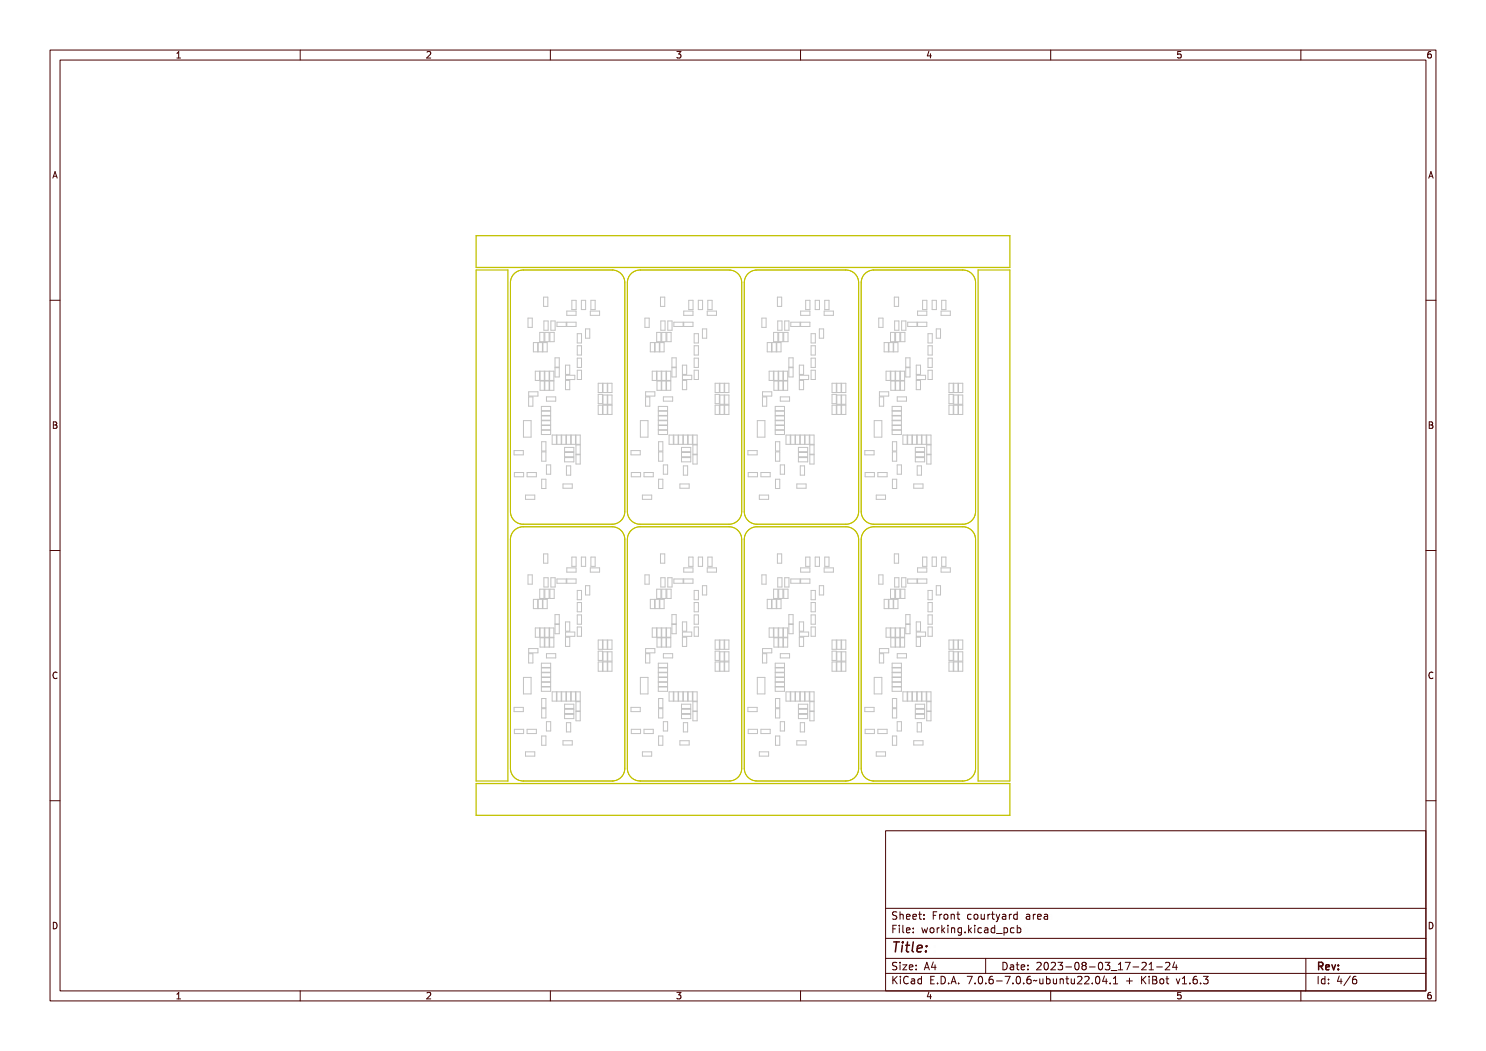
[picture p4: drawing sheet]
<svg xmlns="http://www.w3.org/2000/svg" width="297mm" height="210mm" viewBox="0 0 297 210" stroke-linecap="round" stroke-linejoin="round" font-family="sans-serif">
<defs><g id="words">
<text font-size="2.7" fill="#480000" x="178" y="190.3">Title:</text>
<g font-size="2" fill="#480000">
<text x="178" y="183.7">Sheet: Front courtyard area</text>
<text x="178" y="186.5">File: working.kicad_pcb</text>
<text x="178" y="193.9">Size: A4</text>
<text x="178" y="196.6">KiCad E.D.A. 7.0.6-7.0.6~ubuntu22.04.1 + KiBot v1.6.3</text>
<text x="200" y="193.9">Date: 2023-08-03_17-21-24</text>
<text x="263" y="196.6">Id: 4/6</text>
<text x="263" y="193.9">Rev:</text>
</g>
<g font-size="1.7" fill="#480000">
<text x="35" y="11.7">1</text>
<text x="85" y="11.7">2</text>
<text x="135" y="11.7">3</text>
<text x="185" y="11.7">4</text>
<text x="235" y="11.7">5</text>
<text x="285" y="11.7">6</text>
<text x="10.5" y="35.7">A</text>
<text x="285.5" y="35.7">A</text>
<text x="10.5" y="85.6">B</text>
<text x="285.5" y="85.6">B</text>
<text x="10.5" y="135.7">C</text>
<text x="285.5" y="135.7">C</text>
<text x="10.5" y="185.6">D</text>
<text x="285.5" y="185.6">D</text>
<text x="35" y="199.7">1</text>
<text x="85" y="199.7">2</text>
<text x="135" y="199.7">3</text>
<text x="185" y="199.7">4</text>
<text x="235" y="199.7">5</text>
<text x="285" y="199.7">6</text>
</g>
</g></defs>
<g fill="none" stroke="#c2c2c2" stroke-width=".2">
<path d="M108.6 59.4h.9v1.8h-.9zM132 59.4h.9v1.8h-.9zM155.4 59.4h.8v1.8h-.8zM178.7 59.4h.9v1.8h-.9zM105.5 63.6h.9v1.8h-.9zM105.7 79.3h.8v1.9h-.8zM105.7 78.3h1.8v.8h-1.8zM106.6 68.5h.9v1.8h-.9zM107 74.2h.8v1.8h-.8zM107.6 68.5h.8v1.8h-.8zM107.9 66.4h.8v1.9h-.8zM107.9 76.1h.9v1.9h-.9z"/>
<path d="M107.9 74.2h.9v1.8h-.9zM108.5 68.5h.9v1.8h-.9zM108.7 64.1h.9v1.9h-.9zM108.9 66.4h.8v1.9h-.8zM108.9 74.2h.8v1.8h-.8zM108.9 76.1h.8v1.9h-.8zM109.2 79.3h1.9v.9h-1.9zM109.8 76.1h.9v1.9h-.9zM109.8 74.2h.9v1.8h-.9zM109.9 66.4h.9v1.9h-.9zM110.1 64.1h.9v1.9h-.9zM110.9 73.5h.9v1.8h-.9z"/>
<path d="M110.9 71.5h.9v1.9h-.9zM111.3 64.4h1.9v.8h-1.9zM113 73h.9v1.8h-.9zM113 76h.9v1.9h-.9zM113 75h1.9v.8h-1.9zM113.3 62.2h1.8v.8h-1.8zM113.3 64.4h1.8v.8h-1.8zM114.3 60h.8v1.9h-.8zM115.4 66.7h.8v1.8h-.8zM115.4 69.1h.8v1.8h-.8zM115.4 71.6h.8v1.8h-.8zM115.4 74h.8v1.8h-.8z"/>
<path d="M116.2 60h.9v1.9h-.9zM117 65.7h.9v1.9h-.9zM118 62.2h1.8v.8h-1.8zM118.1 60h.9v1.9h-.9zM119.6 78.8h.8v1.9h-.8zM119.6 76.6h.8v1.8h-.8zM120.5 76.6h.9v1.8h-.9zM120.5 78.9h.9v1.9h-.9zM121.5 78.9h.8v1.9h-.8zM121.5 76.6h.8v1.8h-.8zM128.9 63.6h.9v1.8h-.9zM129 79.3h.9v1.9h-.9z"/>
<path d="M129 78.3h1.9v.8h-1.9zM130 68.5h.8v1.8h-.8zM130.4 74.2h.8v1.8h-.8zM130.9 68.5h.9v1.8h-.9zM131.2 66.4h.9v1.9h-.9zM131.3 76.1h.9v1.9h-.9zM131.3 74.2h.9v1.8h-.9zM131.9 68.5h.8v1.8h-.8zM132.1 64.1h.8v1.9h-.8zM132.3 66.4h.8v1.9h-.8zM132.3 76.1h.8v1.9h-.8zM132.3 74.2h.8v1.8h-.8z"/>
<path d="M132.6 79.3h1.8v.9h-1.8zM133.2 76.1h.9v1.9h-.9zM133.2 74.2h.9v1.8h-.9zM133.3 66.4h.8v1.9h-.8zM133.5 64.1h.8v1.9h-.8zM134.3 73.5h.8v1.8h-.8zM134.3 71.5h.8v1.9h-.8zM134.7 64.4h1.8v.8h-1.8zM136.4 73h.8v1.8h-.8zM136.4 76h.8v1.9h-.8zM136.4 75h1.9v.8h-1.9zM136.7 62.2h1.8v.8h-1.8z"/>
<path d="M136.7 64.4h1.8v.8h-1.8zM137.7 60h.8v1.9h-.8zM138.7 71.6h.9v1.8h-.9zM138.7 66.7h.9v1.8h-.9zM138.7 74h.9v1.8h-.9zM138.7 69.1h.9v1.8h-.9zM139.6 60h.8v1.9h-.8zM140.4 65.7h.8v1.9h-.8zM141.4 62.2h1.8v.8h-1.8zM141.5 60h.8v1.9h-.8zM142.9 76.6h.9v1.8h-.9zM142.9 78.8h.9v1.9h-.9z"/>
<path d="M143.9 78.9h.8v1.9h-.8zM143.9 76.6h.8v1.8h-.8zM144.8 78.9h.9v1.9h-.9zM144.8 76.6h.9v1.8h-.9zM152.3 63.6h.8v1.8h-.8zM152.4 79.3h.8v1.9h-.8zM152.4 78.3h1.9v.8h-1.9zM153.3 68.5h.9v1.8h-.9zM153.7 74.2h.9v1.8h-.9zM154.3 68.5h.9v1.8h-.9zM154.6 66.4h.9v1.9h-.9zM154.7 76.1h.8v1.9h-.8z"/>
<path d="M154.7 74.2h.8v1.8h-.8zM155.2 68.5h.9v1.8h-.9zM155.4 64.1h.9v1.9h-.9zM155.6 66.4h.9v1.9h-.9zM155.6 76.1h.9v1.9h-.9zM155.6 74.2h.9v1.8h-.9zM156 79.3h1.8v.9h-1.8zM156.6 76.1h.8v1.9h-.8zM156.6 74.2h.8v1.8h-.8zM156.6 66.4h.9v1.9h-.9zM156.8 64.1h.9v1.9h-.9zM157.7 73.5h.8v1.8h-.8z"/>
<path d="M157.7 71.5h.8v1.9h-.8zM158.1 64.4h1.8v.8h-1.8zM159.8 73h.8v1.8h-.8zM159.8 76h.8v1.9h-.8zM159.8 75h1.8v.8h-1.8zM160 62.2h1.9v.8h-1.9zM160 64.4h1.9v.8h-1.9zM161 60h.9v1.9h-.9zM162.1 66.7h.9v1.8h-.9zM162.1 69.1h.9v1.8h-.9zM162.1 71.6h.9v1.8h-.9zM162.1 74h.9v1.8h-.9z"/>
<path d="M162.9 60h.9v1.9h-.9zM163.8 65.7h.8v1.9h-.8zM164.7 62.2h1.9v.8h-1.9zM164.8 60h.9v1.9h-.9zM166.3 76.6h.9v1.8h-.9zM166.3 78.8h.9v1.9h-.9zM167.3 78.9h.8v1.9h-.8zM167.3 76.6h.8v1.8h-.8zM168.2 76.6h.9v1.8h-.9zM168.2 78.9h.9v1.9h-.9zM175.6 63.6h.9v1.8h-.9zM175.8 79.3h.8v1.9h-.8z"/>
<path d="M175.8 78.3h1.8v.8h-1.8zM176.7 68.5h.9v1.8h-.9zM177.1 74.2h.8v1.8h-.8zM177.7 68.5h.8v1.8h-.8zM178 66.4h.8v1.9h-.8zM178 76.1h.9v1.9h-.9zM178 74.2h.9v1.8h-.9zM178.6 68.5h.9v1.8h-.9zM178.8 64.1h.9v1.9h-.9zM179 66.4h.9v1.9h-.9zM179 76.1h.9v1.9h-.9zM179 74.2h.9v1.8h-.9z"/>
<path d="M179.3 79.3h1.9v.9h-1.9zM180 76.1h.8v1.9h-.8zM180 74.2h.8v1.8h-.8zM180 66.4h.9v1.9h-.9zM180.2 64.1h.9v1.9h-.9zM181 73.5h.9v1.8h-.9zM181 71.5h.9v1.9h-.9zM181.4 64.4h1.9v.8h-1.9zM183.1 73h.9v1.8h-.9zM183.1 76h.9v1.9h-.9zM183.1 75h1.9v.8h-1.9zM183.4 62.2h1.8v.8h-1.8z"/>
<path d="M183.4 64.4h1.8v.8h-1.8zM184.4 60h.8v1.9h-.8zM185.5 71.6h.8v1.8h-.8zM185.5 66.7h.8v1.8h-.8zM185.5 74h.8v1.8h-.8zM185.5 69.1h.8v1.8h-.8zM186.3 60h.9v1.9h-.9zM187.1 65.7h.9v1.9h-.9zM188.1 62.2h1.8v.8h-1.8zM188.2 60h.9v1.9h-.9zM189.7 76.6h.8v1.8h-.8zM189.7 78.8h.8v1.9h-.8z"/>
<path d="M190.6 76.6h.9v1.8h-.9zM190.6 78.9h.9v1.9h-.9zM191.6 76.6h.8v1.8h-.8zM191.6 78.9h.8v1.9h-.8zM102.7 90h1.9v.9h-1.9zM102.8 94.4h1.9v.9h-1.9zM104.6 84h1.5v3.4h-1.5zM105 98.9h1.9v.9h-1.9zM105.3 94.4h1.9v.9h-1.9zM108.2 81.2h1.9v.9h-1.9zM108.2 82.2h1.9v.8h-1.9zM108.2 83.1h1.9v.9h-1.9z"/>
<path d="M108.2 84.1h1.9v.8h-1.9zM108.2 85h1.9v.9h-1.9zM108.2 86h1.9v.8h-1.9zM108.3 88.3h.8v1.8h-.8zM108.3 90.3h.8v1.9h-.8zM108.3 95.8h.8v1.8h-.8zM109.2 92.9h.9v1.9h-.9zM110.4 86.9h.8v1.9h-.8zM111.3 86.9h.9v1.9h-.9zM112.3 86.9h.8v1.9h-.8zM112.5 96.7h1.9v.9h-1.9zM112.8 90.4h1.9v.9h-1.9z"/>
<path d="M112.8 89.4h1.9v.9h-1.9zM112.8 91.4h1.9v.9h-1.9zM113.2 86.9h.9v1.9h-.9zM113.2 93.1h.9v1.8h-.9zM114.2 86.9h.8v1.9h-.8zM115.1 86.9h.9v1.9h-.9zM115.1 88.9h.9v1.9h-.9zM115.1 90.9h.9v1.8h-.9zM119.6 81h.8v1.8h-.8zM120.5 81h.9v1.8h-.9zM121.5 81h.8v1.8h-.8zM126.1 90h1.9v.9h-1.9z"/>
<path d="M126.2 94.4h1.8v.9h-1.8zM128 84h1.5v3.4h-1.5zM128.4 98.9h1.9v.9h-1.9zM128.7 94.4h1.9v.9h-1.9zM131.6 81.2h1.8v.9h-1.8zM131.6 82.2h1.8v.8h-1.8zM131.6 83.1h1.8v.9h-1.8zM131.6 84.1h1.8v.8h-1.8zM131.6 85h1.8v.9h-1.8zM131.6 86h1.8v.8h-1.8zM131.6 88.3h.9v1.8h-.9zM131.6 90.3h.9v1.9h-.9z"/>
<path d="M131.6 95.8h.9v1.8h-.9zM132.6 92.9h.8v1.9h-.8zM133.7 86.9h.9v1.9h-.9zM134.7 86.9h.8v1.9h-.8zM135.6 86.9h.9v1.9h-.9zM135.9 96.7h1.8v.9h-1.8zM136.2 90.4h1.9v.9h-1.9zM136.2 89.4h1.9v.9h-1.9zM136.2 91.4h1.9v.9h-1.9zM136.6 86.9h.8v1.9h-.8zM136.6 93.1h.8v1.8h-.8zM137.5 86.9h.9v1.9h-.9z"/>
<path d="M138.5 86.9h.8v1.9h-.8zM138.5 88.9h.8v1.9h-.8zM138.5 90.9h.8v1.8h-.8zM142.9 81h.9v1.8h-.9zM143.9 81h.8v1.8h-.8zM144.8 81h.9v1.8h-.9zM149.5 90h1.8v.9h-1.8zM149.5 94.4h1.9v.9h-1.9zM151.4 84h1.5v3.4h-1.5zM151.8 98.9h1.8v.9h-1.8zM152.1 94.4h1.8v.9h-1.8zM154.9 81.2h1.9v.9h-1.9z"/>
<path d="M154.9 82.2h1.9v.8h-1.9zM154.9 83.1h1.9v.9h-1.9zM154.9 84.1h1.9v.8h-1.9zM154.9 85h1.9v.9h-1.9zM154.9 86h1.9v.8h-1.9zM155 88.3h.8v1.8h-.8zM155 90.3h.8v1.9h-.8zM155 95.8h.8v1.8h-.8zM155.9 92.9h.9v1.9h-.9zM157.1 86.9h.8v1.9h-.8zM158 86.9h.9v1.9h-.9zM159 86.9h.8v1.9h-.8z"/>
<path d="M159.3 96.7h1.8v.9h-1.8zM159.6 90.4h1.8v.9h-1.8zM159.6 89.4h1.8v.9h-1.8zM159.6 91.4h1.8v.9h-1.8zM159.9 86.9h.9v1.9h-.9zM159.9 93.1h.9v1.8h-.9zM160.9 86.9h.9v1.9h-.9zM161.9 86.9h.8v1.9h-.8zM161.9 88.9h.8v1.9h-.8zM161.9 90.9h.8v1.8h-.8zM166.3 81h.9v1.8h-.9zM167.3 81h.8v1.8h-.8z"/>
<path d="M168.2 81h.9v1.8h-.9zM172.8 90h1.9v.9h-1.9zM172.9 94.4h1.9v.9h-1.9zM174.7 84h1.6v3.4h-1.6zM175.1 98.9h1.9v.9h-1.9zM175.5 94.4h1.8v.9h-1.8zM178.3 81.2h1.9v.9h-1.9zM178.3 82.2h1.9v.8h-1.9zM178.3 83.1h1.9v.9h-1.9zM178.3 84.1h1.9v.8h-1.9zM178.3 85h1.9v.9h-1.9zM178.3 86h1.9v.8h-1.9z"/>
<path d="M178.4 88.3h.8v1.8h-.8zM178.4 90.3h.8v1.9h-.8zM178.4 95.8h.8v1.8h-.8zM179.3 92.9h.9v1.9h-.9zM180.5 86.9h.8v1.9h-.8zM181.4 86.9h.9v1.9h-.9zM182.4 86.9h.8v1.9h-.8zM182.6 96.7h1.9v.9h-1.9zM182.9 89.4h1.9v.9h-1.9zM182.9 90.4h1.9v.9h-1.9zM182.9 91.4h1.9v.9h-1.9zM183.3 86.9h.9v1.9h-.9z"/>
<path d="M183.3 93.1h.9v1.8h-.9zM184.3 86.9h.8v1.9h-.8zM185.2 86.9h.9v1.9h-.9zM185.2 88.9h.9v1.9h-.9zM185.2 90.9h.9v1.8h-.9zM189.7 81h.8v1.8h-.8zM190.6 81h.9v1.8h-.9zM191.6 81h.8v1.8h-.8zM105.5 114.9h.9v1.8h-.9zM106.6 119.8h.9v1.8h-.9zM107.6 119.8h.8v1.8h-.8zM107.9 117.7h.8v1.9h-.8z"/>
<path d="M108.5 119.8h.9v1.8h-.9zM108.6 110.7h.9v1.8h-.9zM108.7 115.4h.9v1.9h-.9zM108.9 117.7h.8v1.9h-.8zM109.9 117.7h.9v1.9h-.9zM110.1 115.4h.9v1.9h-.9zM111.3 115.7h1.9v.8h-1.9zM113.3 113.5h1.8v.8h-1.8zM113.3 115.7h1.8v.8h-1.8zM114.3 111.3h.8v1.9h-.8zM115.4 118h.8v1.8h-.8zM116.2 111.3h.9v1.9h-.9z"/>
<path d="M117 117h.9v1.9h-.9zM118 113.5h1.8v.8h-1.8zM118.1 111.3h.9v1.9h-.9zM128.9 114.9h.9v1.8h-.9zM130 119.8h.8v1.8h-.8zM130.9 119.8h.9v1.8h-.9zM131.2 117.7h.9v1.9h-.9zM131.9 119.8h.8v1.8h-.8zM132 110.7h.9v1.8h-.9zM132.1 115.4h.8v1.9h-.8zM132.3 117.7h.8v1.9h-.8zM133.3 117.7h.8v1.9h-.8z"/>
<path d="M133.5 115.4h.8v1.9h-.8zM134.7 115.7h1.8v.8h-1.8zM136.7 113.5h1.8v.8h-1.8zM136.7 115.7h1.8v.8h-1.8zM137.7 111.3h.8v1.9h-.8zM138.7 118h.9v1.8h-.9zM139.6 111.3h.8v1.9h-.8zM140.4 117h.8v1.9h-.8zM141.4 113.5h1.8v.8h-1.8zM141.5 111.3h.8v1.9h-.8zM152.3 114.9h.8v1.8h-.8zM153.3 119.8h.9v1.8h-.9z"/>
<path d="M154.3 119.8h.9v1.8h-.9zM154.6 117.7h.9v1.9h-.9zM155.2 119.8h.9v1.8h-.9zM155.4 110.7h.8v1.8h-.8zM155.4 115.4h.9v1.9h-.9zM155.6 117.7h.9v1.9h-.9zM156.6 117.7h.9v1.9h-.9zM156.8 115.4h.9v1.9h-.9zM158.1 115.7h1.8v.8h-1.8zM160 113.5h1.9v.8h-1.9zM160 115.7h1.9v.8h-1.9zM161 111.3h.9v1.9h-.9z"/>
<path d="M162.1 118h.9v1.8h-.9zM162.9 111.3h.9v1.9h-.9zM163.8 117h.8v1.9h-.8zM164.7 113.5h1.9v.8h-1.9zM164.8 111.3h.9v1.9h-.9zM175.6 114.9h.9v1.8h-.9zM176.7 119.8h.9v1.8h-.9zM177.7 119.8h.8v1.8h-.8zM178 117.7h.8v1.9h-.8zM178.6 119.8h.9v1.8h-.9zM178.7 110.7h.9v1.8h-.9zM178.8 115.4h.9v1.9h-.9z"/>
<path d="M179 117.7h.9v1.9h-.9zM180 117.7h.9v1.9h-.9zM180.2 115.4h.9v1.9h-.9zM181.4 115.7h1.9v.8h-1.9zM183.4 113.5h1.8v.8h-1.8zM183.4 115.7h1.8v.8h-1.8zM184.4 111.3h.8v1.9h-.8zM185.5 118h.8v1.8h-.8zM186.3 111.3h.9v1.9h-.9zM187.1 117h.9v1.9h-.9zM188.1 113.5h1.8v.8h-1.8zM188.2 111.3h.9v1.9h-.9z"/>
<path d="M104.6 135.4h1.5v3.3h-1.5zM105.7 130.6h.8v1.9h-.8zM105.7 129.6h1.8v.8h-1.8zM107 125.5h.8v1.8h-.8zM107.9 127.4h.9v1.9h-.9zM107.9 125.5h.9v1.8h-.9zM108.2 133.5h1.9v.8h-1.9zM108.2 132.5h1.9v.9h-1.9zM108.2 134.4h1.9v.9h-1.9zM108.2 135.4h1.9v.8h-1.9zM108.2 136.3h1.9v.9h-1.9zM108.2 137.3h1.9v.8h-1.9z"/>
<path d="M108.3 139.6h.8v1.8h-.8zM108.9 125.5h.8v1.8h-.8zM108.9 127.4h.8v1.9h-.8zM109.2 130.6h1.9v.9h-1.9zM109.8 127.4h.9v1.9h-.9zM109.8 125.5h.9v1.8h-.9zM110.4 138.2h.8v1.9h-.8zM110.9 122.8h.9v1.9h-.9zM110.9 124.8h.9v1.8h-.9zM111.3 138.2h.9v1.9h-.9zM112.3 138.2h.8v1.9h-.8zM113 124.3h.9v1.8h-.9z"/>
<path d="M113 127.3h.9v1.9h-.9zM113 126.3h1.9v.8h-1.9zM113.2 138.2h.9v1.9h-.9zM114.2 138.2h.8v1.9h-.8zM115.1 138.2h.9v1.9h-.9zM115.4 120.4h.8v1.8h-.8zM115.4 122.9h.8v1.8h-.8zM115.4 125.3h.8v1.8h-.8zM119.6 130.1h.8v1.9h-.8zM119.6 132.3h.8v1.8h-.8zM119.6 127.9h.8v1.8h-.8zM120.5 132.3h.9v1.8h-.9z"/>
<path d="M120.5 127.9h.9v1.8h-.9zM120.5 130.2h.9v1.9h-.9zM121.5 132.3h.8v1.8h-.8zM121.5 130.2h.8v1.9h-.8zM121.5 127.9h.8v1.8h-.8zM128 135.4h1.5v3.3h-1.5zM129 130.6h.9v1.9h-.9zM129 129.6h1.9v.8h-1.9zM130.4 125.5h.8v1.8h-.8zM131.3 127.4h.9v1.9h-.9zM131.3 125.5h.9v1.8h-.9zM131.6 133.5h1.8v.8h-1.8z"/>
<path d="M131.6 134.4h1.8v.9h-1.8zM131.6 132.5h1.8v.9h-1.8zM131.6 135.4h1.8v.8h-1.8zM131.6 136.3h1.8v.9h-1.8zM131.6 137.3h1.8v.8h-1.8zM131.6 139.6h.9v1.8h-.9zM132.3 127.4h.8v1.9h-.8zM132.3 125.5h.8v1.8h-.8zM132.6 130.6h1.8v.9h-1.8zM133.2 125.5h.9v1.8h-.9zM133.2 127.4h.9v1.9h-.9zM133.7 138.2h.9v1.9h-.9z"/>
<path d="M134.3 122.8h.8v1.9h-.8zM134.3 124.8h.8v1.8h-.8zM134.7 138.2h.8v1.9h-.8zM135.6 138.2h.9v1.9h-.9zM136.4 124.3h.8v1.8h-.8zM136.4 127.3h.8v1.9h-.8zM136.4 126.3h1.9v.8h-1.9zM136.6 138.2h.8v1.9h-.8zM137.5 138.2h.9v1.9h-.9zM138.5 138.2h.8v1.9h-.8zM138.7 122.9h.9v1.8h-.9zM138.7 120.4h.9v1.8h-.9z"/>
<path d="M138.7 125.3h.9v1.8h-.9zM142.9 130.1h.9v1.9h-.9zM142.9 132.3h.9v1.8h-.9zM142.9 127.9h.9v1.8h-.9zM143.9 132.3h.8v1.8h-.8zM143.9 130.2h.8v1.9h-.8zM143.9 127.9h.8v1.8h-.8zM144.8 132.3h.9v1.8h-.9zM144.8 130.2h.9v1.9h-.9zM144.8 127.9h.9v1.8h-.9zM151.4 135.4h1.5v3.3h-1.5zM152.4 130.6h.8v1.9h-.8z"/>
<path d="M152.4 129.6h1.9v.8h-1.9zM153.7 125.5h.9v1.8h-.9zM154.7 127.4h.8v1.9h-.8zM154.7 125.5h.8v1.8h-.8zM154.9 133.5h1.9v.8h-1.9zM154.9 134.4h1.9v.9h-1.9zM154.9 136.3h1.9v.9h-1.9zM154.9 132.5h1.9v.9h-1.9zM154.9 135.4h1.9v.8h-1.9zM154.9 137.3h1.9v.8h-1.9zM155 139.6h.8v1.8h-.8zM155.6 127.4h.9v1.9h-.9z"/>
<path d="M155.6 125.5h.9v1.8h-.9zM156 130.6h1.8v.9h-1.8zM156.6 125.5h.8v1.8h-.8zM156.6 127.4h.8v1.9h-.8zM157.1 138.2h.8v1.9h-.8zM157.7 122.8h.8v1.9h-.8zM157.7 124.8h.8v1.8h-.8zM158 138.2h.9v1.9h-.9zM159 138.2h.8v1.9h-.8zM159.8 124.3h.8v1.8h-.8zM159.8 127.3h.8v1.9h-.8zM159.8 126.3h1.8v.8h-1.8z"/>
<path d="M159.9 138.2h.9v1.9h-.9zM160.9 138.2h.9v1.9h-.9zM161.9 138.2h.8v1.9h-.8zM162.1 120.4h.9v1.8h-.9zM162.1 122.9h.9v1.8h-.9zM162.1 125.3h.9v1.8h-.9zM166.3 130.1h.9v1.9h-.9zM166.3 127.9h.9v1.8h-.9zM166.3 132.3h.9v1.8h-.9zM167.3 132.3h.8v1.8h-.8zM167.3 130.2h.8v1.9h-.8zM167.3 127.9h.8v1.8h-.8z"/>
<path d="M168.2 132.3h.9v1.8h-.9zM168.2 127.9h.9v1.8h-.9zM168.2 130.2h.9v1.9h-.9zM174.7 135.4h1.6v3.3h-1.6zM175.8 130.6h.8v1.9h-.8zM175.8 129.6h1.8v.8h-1.8zM177.1 125.5h.8v1.8h-.8zM178 127.4h.9v1.9h-.9zM178 125.5h.9v1.8h-.9zM178.3 132.5h1.9v.9h-1.9zM178.3 133.5h1.9v.8h-1.9zM178.3 134.4h1.9v.9h-1.9z"/>
<path d="M178.3 135.4h1.9v.8h-1.9zM178.3 136.3h1.9v.9h-1.9zM178.3 137.3h1.9v.8h-1.9zM178.4 139.6h.8v1.8h-.8zM179 127.4h.9v1.9h-.9zM179 125.5h.9v1.8h-.9zM179.3 130.6h1.9v.9h-1.9zM180 127.4h.8v1.9h-.8zM180 125.5h.8v1.8h-.8zM180.5 138.2h.8v1.9h-.8zM181 122.8h.9v1.9h-.9zM181 124.8h.9v1.8h-.9z"/>
<path d="M181.4 138.2h.9v1.9h-.9zM182.4 138.2h.8v1.9h-.8zM183.1 124.3h.9v1.8h-.9zM183.1 127.3h.9v1.9h-.9zM183.1 126.3h1.9v.8h-1.9zM183.3 138.2h.9v1.9h-.9zM184.3 138.2h.8v1.9h-.8zM185.2 138.2h.9v1.9h-.9zM185.5 120.4h.8v1.8h-.8zM185.5 122.9h.8v1.8h-.8zM185.5 125.3h.8v1.8h-.8zM189.7 130.1h.8v1.9h-.8z"/>
<path d="M189.7 132.3h.8v1.8h-.8zM189.7 127.9h.8v1.8h-.8zM190.6 132.3h.9v1.8h-.9zM190.6 130.2h.9v1.9h-.9zM190.6 127.9h.9v1.8h-.9zM191.6 132.3h.8v1.8h-.8zM191.6 130.2h.8v1.9h-.8zM191.6 127.9h.8v1.8h-.8zM102.7 141.3h1.9v.9h-1.9zM102.8 145.7h1.9v.9h-1.9zM105 150.2h1.9v.9h-1.9zM105.3 145.7h1.9v.9h-1.9z"/>
<path d="M108.3 141.6h.8v1.9h-.8zM108.3 147.1h.8v1.8h-.8zM109.2 144.2h.9v1.9h-.9zM112.5 148h1.9v.9h-1.9zM112.8 140.7h1.9v.9h-1.9zM112.8 141.7h1.9v.9h-1.9zM112.8 142.7h1.9v.9h-1.9zM113.2 144.4h.9v1.9h-.9zM115.1 140.2h.9v1.9h-.9zM115.1 142.2h.9v1.8h-.9zM126.1 141.3h1.9v.9h-1.9zM126.2 145.7h1.8v.9h-1.8z"/>
<path d="M128.4 150.2h1.9v.9h-1.9zM128.7 145.7h1.9v.9h-1.9zM131.6 141.6h.9v1.9h-.9zM131.6 147.1h.9v1.8h-.9zM132.6 144.2h.8v1.9h-.8zM135.9 148h1.8v.9h-1.8zM136.2 140.7h1.9v.9h-1.9zM136.2 141.7h1.9v.9h-1.9zM136.2 142.7h1.9v.9h-1.9zM136.6 144.4h.8v1.9h-.8zM138.5 140.2h.8v1.9h-.8zM138.5 142.2h.8v1.8h-.8z"/>
<path d="M149.5 141.3h1.8v.9h-1.8zM149.5 145.7h1.9v.9h-1.9zM151.8 150.2h1.8v.9h-1.8zM152.1 145.7h1.8v.9h-1.8zM155 141.6h.8v1.9h-.8zM155 147.1h.8v1.8h-.8zM155.9 144.2h.9v1.9h-.9zM159.3 148h1.8v.9h-1.8zM159.6 140.7h1.8v.9h-1.8zM159.6 141.7h1.8v.9h-1.8zM159.6 142.7h1.8v.9h-1.8zM159.9 144.4h.9v1.9h-.9z"/>
<path d="M161.9 140.2h.8v1.9h-.8zM161.9 142.2h.8v1.8h-.8zM172.8 141.3h1.9v.9h-1.9zM172.9 145.7h1.9v.9h-1.9zM175.1 150.2h1.9v.9h-1.9zM175.5 145.7h1.8v.9h-1.8zM178.4 141.6h.8v1.9h-.8zM178.4 147.1h.8v1.8h-.8zM179.3 144.2h.9v1.9h-.9zM182.6 148h1.9v.9h-1.9zM182.9 140.7h1.9v.9h-1.9zM182.9 141.7h1.9v.9h-1.9z"/>
<path d="M182.9 142.7h1.9v.9h-1.9zM183.3 144.4h.9v1.9h-.9zM185.2 140.2h.9v1.9h-.9zM185.2 142.2h.9v1.8h-.9z"/>
</g>
<path d="M95.2 47.1h106.6v6.3h-106.6zM95.2 54h6.3v102.1h-6.3zM195.5 54h6.3v102.1h-6.3zM95.2 156.6h106.6v6.3h-106.6z" fill="none" stroke="#c2c200" stroke-width=".25"/>
<path d="M102.6 54.9a2.53 2.53 0 0 1 2-.9h17.7a2.54 2.54 0 0 1 2.6 2.5v45.7a2.54 2.54 0 0 1-2.6 2.6h-17.7a2.54 2.54 0 0 1-2.6-2.6v-45.7l.1-.6zM125.9 54.9a2.53 2.53 0 0 1 2-.9h17.8a2.54 2.54 0 0 1 2.5 2.5v45.7a2.54 2.54 0 0 1-2.5 2.6h-17.8a2.54 2.54 0 0 1-2.5-2.6v-45.7l.1-.6zM149.3 54.9a2.53 2.53 0 0 1 2-.9h17.8a2.54 2.54 0 0 1 2.5 2.5v45.7a2.54 2.54 0 0 1-2.5 2.6h-17.8a2.54 2.54 0 0 1-2.5-2.6v-45.7v-.6zM172.7 54.9a2.54 2.54 0 0 1 2-.9h17.7a2.54 2.54 0 0 1 2.6 2.5v45.7a2.54 2.54 0 0 1-2.6 2.6h-17.7a2.54 2.54 0 0 1-2.6-2.6v-45.7l.1-.6zM103 105.8l1-.5h.6h17.7a2.54 2.54 0 0 1 2.6 2.5v45.7a2.54 2.54 0 0 1-2.6 2.6h-17.7a2.54 2.54 0 0 1-2.6-2.6v-45.7a2.53 2.53 0 0 1 1-2zM126.3 105.8l1-.5h.6h17.8a2.54 2.54 0 0 1 2.5 2.5v45.7a2.54 2.54 0 0 1-2.5 2.6h-17.8a2.54 2.54 0 0 1-2.5-2.6v-45.7a2.53 2.53 0 0 1 .9-2zM149.7 105.8l1-.5h.6h17.8a2.54 2.54 0 0 1 2.5 2.5v45.7a2.54 2.54 0 0 1-2.5 2.6h-17.8a2.54 2.54 0 0 1-2.5-2.6v-45.7a2.53 2.53 0 0 1 .9-2zM172.7 106.2a2.54 2.54 0 0 1 2-.9h17.7a2.54 2.54 0 0 1 2.6 2.5v45.7a2.54 2.54 0 0 1-2.6 2.6h-17.7a2.54 2.54 0 0 1-2.6-2.6v-45.7l.1-.6z" fill="none" stroke="#c2c200" stroke-width=".2"/>
<g fill="none" stroke="#480000" stroke-width=".2">
<path d="M10 10h277v190h-277zM12 12h273v186h-273zM60 10v2M110 10v2M160 10v2M210 10v2M260 10v2M10 60h2M285 60h2M10 110h2M285 110h2M10 160h2"/>
<path d="M285 160h2M177 166h108v32h-108zM60 198v2M110 198v2M160 198v2M177 181.5h108M177 187.5h108M177 191.5h108M177 194.5h108M178.1 195.2h.2v.6l.6-.6h.3l-.6 .6 .6 .8h-.2l-.5-.7-.2 .2v.5h-.2zM178.2 185h.9v.2h-.7v.4h.6v.2h-.6v.7h-.2zM178.3 182.4l.5-.1h.2v.2a.31 .31 0 0 0-.5-.1 .31 .31 0 0 0 0 .5 .5 .5 0 0 1 .6 .6 .5 .5 0 0 1-.8 .2l-.1-.2a.34 .34 0 0 0 .4 .1 .34 .34 0 0 0 .1-.5 .47 .47 0 0 1-.5-.2 .47 .47 0 0 1 .1-.5z"/>
<path d="M178.3 192.5l.5-.1h.2v.2a.31 .31 0 0 0-.5-.1 .31 .31 0 0 0 0 .5 .5 .5 0 0 1 .6 .6 .5 .5 0 0 1-.8 .2l-.1-.2a.34 .34 0 0 0 .4 .1 .34 .34 0 0 0 .1-.5 .47 .47 0 0 1-.5-.2 .47 .47 0 0 1 .1-.5zM179.4 182.2h.2v.6a.35 .35 0 0 1 .4-.1 .35 .35 0 0 1 .2 .4v.6h-.2v-.8h-.4v.8h-.2zM179.5 185.4h.4v.9h.4v.2h-.9v-.2h.3v-.8h-.2zM179.5 192.8h.4v.9h.4v.1h-.9v-.1h.3v-.8h-.2zM179.5 195.6h.4v.9h.4v.1h-.9v-.1h.3v-.8h-.2zM179.7 184.9h.2v.3h-.2zM179.7 192.3h.2v.3h-.2zM179.7 195.1h.2v.3h-.2zM180.6 184.9h.4v1.3l.4 .1v.2l-.5-.2v-1.2h-.3zM180.6 192.8h.8l-.6 .9h.6v.1h-.8l.6-.9h-.6zM180.7 182.8l.1-.1a.49 .49 0 0 1 .5 0 .49 .49 0 0 1 .2 .5h-.8a.42 .42 0 0 0 .3 .4 .42 .42 0 0 0 .4-.1 .47 .47 0 0 1-.4 .3 .47 .47 0 0 1-.4-.3zM180.7 195.4a.4 .4 0 0 1 .4-.3 .4 .4 0 0 1 .4 .3 .56 .56 0 0 0-.8 .4 .56 .56 0 0 0 .5 .7l.3-.1a.43 .43 0 0 1-.5 .3 .43 .43 0 0 1-.4-.4v-.6z"/>
<path d="M180.8 182.9l.4-.1 .1 .3h-.6zM181.8 195.6l.3-.1a.43 .43 0 0 1 .5 .5v.6h-.1v-.1a.38 .38 0 0 1-.5 .2 .38 .38 0 0 1-.2-.5 .38 .38 0 0 1 .4-.2h.3a.35 .35 0 0 0-.3-.4 .35 .35 0 0 0-.4 .2zM181.9 182.8l.1-.1a.49 .49 0 0 1 .5 0 .49 .49 0 0 1 .2 .5h-.8a.42 .42 0 0 0 .3 .4 .42 .42 0 0 0 .5-.1 .47 .47 0 0 1-.5 .3 .47 .47 0 0 1-.4-.3zM181.9 185.5l.1-.1a.49 .49 0 0 1 .5 0 .49 .49 0 0 1 .2 .5h-.8a.42 .42 0 0 0 .3 .4 .42 .42 0 0 0 .5-.1 .47 .47 0 0 1-.5 .3 .47 .47 0 0 1-.4-.3zM181.9 192.9l.1-.1a.49 .49 0 0 1 .5 0 .49 .49 0 0 1 .2 .5h-.8a.42 .42 0 0 0 .3 .4 .42 .42 0 0 0 .5-.1 .47 .47 0 0 1-.5 .3 .47 .47 0 0 1-.4-.3zM182 196.2l.5-.1a.31 .31 0 0 1-.2 .4 .31 .31 0 0 1-.4-.1zM182 182.9l.4-.1 .1 .3h-.6zM182 185.6l.4-.1 .1 .3h-.6zM182 193l.4-.1 .1 .3h-.6zM183 195.7l.4-.2 .2 .2v-.6h.2v1.5h-.2v-.1a.42 .42 0 0 1-.5 .1 .42 .42 0 0 1-.2-.5zM183.2 195.8l.1-.1a.4 .4 0 0 1 .3 .4 .4 .4 0 0 1-.3 .4l-.2-.2zM183.2 182.3h.2v.4h.4v.1h-.4v.7l.4 .1v.1h-.4l-.1-.1-.1-.8h-.3v-.1h.3z"/>
<path d="M183.3 185.4h.2v.3h-.2zM183.3 186.2h.2v.3h-.2zM183.3 192.8h.2v.3h-.2zM183.3 193.6h.2v.2h-.2zM184.5 182.7h.2v.3h-.2zM184.5 183.5h.2v.2h-.2zM185.2 185.4h.2l.2 .8 .1-.5h.2l.2 .5 .1-.8h.2l-.2 1.1h-.2l-.2-.7-.2 .7h-.1zM185.4 195.2h.9v.2h-.7v.4h.6v.2h-.6v.5h.7v.1h-.9zM185.7 192.4h.2l.5 1.4h-.2l-.1-.3h-.5l-.1 .3h-.2zM185.8 192.6l.2 .7h-.4zM186.6 182.3h.9v.2h-.7v.4h.6v.2h-.6v.6h-.2zM186.8 185.6l.1-.1a.39 .39 0 0 1 .4 .4 .39 .39 0 0 1-.4 .4l-.1-.2z"/>
<path d="M186.9 196.4h.2v.2h-.2zM187.1 192.4h.2v.9h.2v.2h-.2v.3h-.2v-.3h-.6zM187.1 192.6v.7h-.4zM187.8 195.2a.76 .76 0 0 1 .9 .7 .76 .76 0 0 1-.9 .7zM188 195.4a.57 .57 0 0 1 .5 .5 .57 .57 0 0 1-.5 .6zM188 182.7h.2v.2v-.1a.29 .29 0 0 1 .3-.2 .29 .29 0 0 1 .3 .3 .37 .37 0 0 0-.5-.1 .37 .37 0 0 0-.1 .4v.5h-.2zM188 185.4h.2v.2v-.1a.29 .29 0 0 1 .3-.2 .29 .29 0 0 1 .3 .3 .37 .37 0 0 0-.5-.1 .37 .37 0 0 0-.1 .4v.6h-.2zM189.1 184.9h.1v.9l.5-.4h.2l-.4 .4 .5 .7h-.2l-.4-.6-.2 .1v.5h-.1zM189.2 182.9l.1-.1a.39 .39 0 0 1 .4 .4 .39 .39 0 0 1-.4 .4l-.1-.2zM189.3 196.4h.3v.2h-.3zM190.2 182.7h.2v.1a.35 .35 0 0 1 .4-.1 .35 .35 0 0 1 .3 .4v.6h-.2l-.1-.8h-.3l-.1 .8h-.2zM190.3 185.4h.4v.9h.4v.2h-.9v-.2h.4v-.8h-.3z"/>
<path d="M190.5 195.2h.3l.4 1.4h-.2l-.1-.3h-.5l-.1 .3h-.2zM190.6 184.9h.1v.3h-.1zM190.6 195.4l.2 .7h-.4zM191.4 185.4h.2v.1a.35 .35 0 0 1 .4-.1 .35 .35 0 0 1 .3 .4v.7h-.2l-.1-.9h-.3l-.1 .9h-.2zM191.7 182.3h.1v.4h.4v.1h-.4v.7l.4 .1v.1h-.4l-.1-.1v-.8h-.3v-.1h.3zM191.7 196.4h.3v.2h-.3zM192.7 185.5l.3-.2 .3 .2v-.1h.2v1a.53 .53 0 0 1-.8 .4v-.2a.36 .36 0 0 0 .4 .1 .36 .36 0 0 0 .2-.4l-.1 .1a.53 .53 0 0 1-.7-.3 .53 .53 0 0 1 .2-.6zM192.8 185.6l.1-.1a.39 .39 0 0 1 .4 .4 .39 .39 0 0 1-.4 .4l-.1-.2zM193.8 195.2h.9l-.5 1.4h-.2l.5-1.2h-.7zM194 182.8a.39 .39 0 0 1 .4-.2 .39 .39 0 0 1 .3 .3 .4 .4 0 0 0-.6 0 .4 .4 0 0 0 0 .6 .4 .4 0 0 0 .6 0 .45 .45 0 0 1-.6 .3 .45 .45 0 0 1-.3-.6zM194.1 186.2h.3v.3h-.3zM195.1 184.9h.2v.9l.4-.4h.3l-.5 .4 .5 .7h-.2l-.4-.6-.1 .1v.5h-.2z"/>
<path d="M195.2 182.9l.1-.1a.39 .39 0 0 1 .4 .4 .39 .39 0 0 1-.4 .4l-.1-.2zM195.3 196.4h.3v.2h-.3zM196.2 182.7h.2v.8l.2 .1 .3-.2v-.7h.2v1h-.2v-.1a.35 .35 0 0 1-.4 .2 .35 .35 0 0 1-.3-.5zM196.3 185.4h.5v.9h.3v.2h-.9v-.2h.4v-.8h-.3zM196.3 195.4a.57 .57 0 0 1 .7 0 .57 .57 0 0 1 .1 .8 .5 .5 0 0 1-.6 .5 .5 .5 0 0 1-.3-.8zM196.5 195.4a.61 .61 0 0 1 .4 1l-.1 .1a.61 .61 0 0 1-.4-1zM196.6 184.9h.2v.3h-.2zM197 191.5v3M197.6 185.5a.39 .39 0 0 1 .4-.2 .39 .39 0 0 1 .3 .3 .4 .4 0 0 0-.6 0 .4 .4 0 0 0 0 .6 .4 .4 0 0 0 .6 0 .45 .45 0 0 1-.6 .3 .45 .45 0 0 1-.3-.6zM197.6 182.7h.2v.2v-.1a.29 .29 0 0 1 .4-.2 .29 .29 0 0 1 .2 .3 .37 .37 0 0 0-.4-.1 .37 .37 0 0 0-.2 .4v.5h-.2zM197.7 196.4h.3v.2h-.3zM198.7 185.4l.2-.1a.43 .43 0 0 1 .6 .5v.7h-.2v-.2a.38 .38 0 0 1-.5 .2 .38 .38 0 0 1-.2-.5 .38 .38 0 0 1 .5-.2h.2a.35 .35 0 0 0-.3-.4 .35 .35 0 0 0-.3 .2z"/>
<path d="M198.7 195.4a.38 .38 0 0 1 .4-.3 .38 .38 0 0 1 .3 .3 .43 .43 0 0 0-.5 0 .43 .43 0 0 0-.1 .5 .46 .46 0 0 1 .7 .1 .46 .46 0 0 1-.2 .6 .46 .46 0 0 1-.7-.2zM198.8 186l.5-.1a.31 .31 0 0 1-.1 .4 .31 .31 0 0 1-.4-.1zM198.9 182.3h.2v.4h.4v.1h-.4v.7l.4 .1v.1h-.4l-.2-.1v-.8h-.3v-.1h.3zM199.8 182.7h.1l.4 .8 .3-.8h.2l-.3 .7a.68 .68 0 0 1-.7 .8l.4-.5zM199.9 185.5l.3-.2 .3 .2v-.6h.2v1.6h-.2v-.2a.42 .42 0 0 1-.5 .1 .42 .42 0 0 1-.2-.5zM200 196h.5v.2h-.5zM200 185.6l.1-.1a.39 .39 0 0 1 .4 .4 .39 .39 0 0 1-.4 .4l-.1-.2zM200.1 192.4a.76 .76 0 0 1 1 .7 .76 .76 0 0 1-1 .7zM200.3 192.6a.57 .57 0 0 1 .6 .5 .57 .57 0 0 1-.6 .6zM200.9 186.8l1.2 .1zM201 195.2h.9l-.5 1.4h-.2l.5-1.2h-.7zM201.1 182.7l.2-.1a.43 .43 0 0 1 .6 .5v.6h-.2v-.1a.38 .38 0 0 1-.5 .2 .38 .38 0 0 1-.2-.5 .38 .38 0 0 1 .5-.2h.2a.35 .35 0 0 0-.2-.4 .35 .35 0 0 0-.4 .2z"/>
<path d="M201.2 183.3l.5-.1a.31 .31 0 0 1-.1 .4 .31 .31 0 0 1-.4-.1zM201.4 192.8l.3-.1a.43 .43 0 0 1 .5 .5v.6h-.1v-.1a.38 .38 0 0 1-.5 .2 .38 .38 0 0 1-.2-.5 .38 .38 0 0 1 .4-.2h.3a.35 .35 0 0 0-.3-.4 .35 .35 0 0 0-.4 .2zM201.6 193.4l.5-.1a.31 .31 0 0 1-.2 .4 .31 .31 0 0 1-.4-.1zM202.2 185.4h.2v.1a.53 .53 0 0 1 .8 .3 .53 .53 0 0 1-.6 .7l-.2-.2v.6h-.2zM202.4 182.7h.2v.2l.1-.1a.29 .29 0 0 1 .3-.2 .29 .29 0 0 1 .2 .3 .37 .37 0 0 0-.4-.1 .37 .37 0 0 0-.2 .4v.5h-.2zM202.5 185.6l.1-.1a.4 .4 0 0 1 .4 .4 .4 .4 0 0 1-.4 .4l-.2-.2zM202.5 196.4h.3v.2h-.3zM202.8 192.4h.2v.4h.4v.1h-.4v.7l.4 .1v.1h-.4l-.2-.1v-.8h-.3v-.1h.3zM203.5 182.8l.3-.2 .3 .2v-.6h.2v1.5h-.2v-.1a.42 .42 0 0 1-.5 .1 .42 .42 0 0 1-.2-.5zM203.5 195.4a.57 .57 0 0 1 .8 0 .57 .57 0 0 1 0 .8 .5 .5 0 0 1-.6 .5 .5 .5 0 0 1-.3-.8zM203.6 185.5a.39 .39 0 0 1 .4-.2 .39 .39 0 0 1 .3 .3 .4 .4 0 0 0-.5 0 .4 .4 0 0 0 0 .6 .4 .4 0 0 0 .5 0 .45 .45 0 0 1-.6 .3 .45 .45 0 0 1-.2-.6zM203.6 182.9l.1-.1a.4 .4 0 0 1 .4 .4 .4 .4 0 0 1-.4 .4l-.1-.2z"/>
<path d="M203.7 195.4a.61 .61 0 0 1 .4 1l-.1 .1a.61 .61 0 0 1-.3-1zM203.9 192.9l.1-.1a.49 .49 0 0 1 .5 0 .49 .49 0 0 1 .2 .5h-.8a.42 .42 0 0 0 .3 .4 .42 .42 0 0 0 .5-.1 .47 .47 0 0 1-.5 .3 .47 .47 0 0 1-.4-.3zM204 193l.4-.1 .1 .3h-.6zM204.7 184.9h.1v.6a.53 .53 0 0 1 .8 .3 .53 .53 0 0 1-.6 .7l-.2-.2v.2h-.1zM204.9 185.6l.1-.1a.39 .39 0 0 1 .4 .4 .39 .39 0 0 1-.4 .4l-.1-.2zM204.9 196.4h.3v.2h-.3zM205.3 192.8h.2v.3h-.2zM205.3 193.6h.2v.2h-.2zM205.9 182.7l.3-.1a.43 .43 0 0 1 .5 .5v.6h-.2v-.1a.38 .38 0 0 1-.5 .2 .38 .38 0 0 1-.2-.5 .38 .38 0 0 1 .5-.2h.2a.35 .35 0 0 0-.2-.4 .35 .35 0 0 0-.4 .2zM205.9 195.4a.38 .38 0 0 1 .4-.3 .38 .38 0 0 1 .3 .3 .43 .43 0 0 0-.5 0 .43 .43 0 0 0-.1 .5 .46 .46 0 0 1 .7 .1 .46 .46 0 0 1-.2 .6 .46 .46 0 0 1-.6-.2zM206.1 183.3l.4-.1a.31 .31 0 0 1-.1 .4 .31 .31 0 0 1-.4-.1zM207 196l1-.1a.49 .49 0 0 1-.8 .1l-.2 .2z"/>
<path d="M207.2 182.7h.2v.2l.1-.1a.29 .29 0 0 1 .3-.2 .29 .29 0 0 1 .2 .3 .37 .37 0 0 0-.4-.1 .37 .37 0 0 0-.2 .4v.5h-.2zM207.4 192.5a.53 .53 0 0 1 .8 .1 .53 .53 0 0 1-.3 .7l-.3 .4h.7v.1h-.9l.3-.5a.4 .4 0 0 0 .3-.4 .4 .4 0 0 0-.3-.4l-.3 .2zM208.3 195.6h.1l.1 .8 .2 .1 .2-.2v-.7h.2v1h-.2v-.1a.35 .35 0 0 1-.4 .2 .35 .35 0 0 1-.2-.5zM208.3 182.8l.2-.1a.49 .49 0 0 1 .5 0 .49 .49 0 0 1 .2 .5h-.8a.42 .42 0 0 0 .3 .4 .42 .42 0 0 0 .4-.1 .47 .47 0 0 1-.4 .3 .47 .47 0 0 1-.4-.3zM208.5 182.9l.3-.1 .2 .3h-.6zM208.7 192.6a.57 .57 0 0 1 .7 0 .57 .57 0 0 1 .1 .8 .5 .5 0 0 1-.6 .5 .5 .5 0 0 1-.3-.8zM208.9 192.6a.61 .61 0 0 1 .3 1l-.1 .1a.61 .61 0 0 1-.3-1zM209.5 195.1h.2v.6a.53 .53 0 0 1 .7 .3 .53 .53 0 0 1-.6 .7l-.1-.2v.1h-.2zM209.5 182.7l.3-.1a.43 .43 0 0 1 .5 .5v.6h-.2v-.1a.38 .38 0 0 1-.5 .2 .38 .38 0 0 1-.2-.5 .38 .38 0 0 1 .5-.2h.2a.35 .35 0 0 0-.2-.4 .35 .35 0 0 0-.4 .2zM209.7 183.3l.4-.1a.31 .31 0 0 1-.1 .4 .31 .31 0 0 1-.4-.1zM209.7 195.8l.1-.1a.4 .4 0 0 1 .4 .4 .4 .4 0 0 1-.4 .4l-.1-.2zM209.8 192.5a.53 .53 0 0 1 .8 .1 .53 .53 0 0 1-.3 .7l-.3 .4h.7v.1h-.9l.3-.5a.4 .4 0 0 0 .3-.4 .4 .4 0 0 0-.3-.4l-.3 .2z"/>
<path d="M210 198v2M210.7 195.6h.2v.8l.2 .1 .2-.2v-.7h.2v1h-.2v-.1a.35 .35 0 0 1-.4 .2 .35 .35 0 0 1-.2-.5zM211 192.4a.46 .46 0 0 1 .6 0 .46 .46 0 0 1 .1 .6l-.1 .1a.47 .47 0 0 1 .2 .7 .47 .47 0 0 1-.7 0l-.1-.2a.35 .35 0 0 0 .5 .1 .35 .35 0 0 0 0-.5h-.3v-.2a.29 .29 0 0 0 .4-.1 .29 .29 0 0 0-.1-.4 .29 .29 0 0 0-.4 .1h-.1zM211.9 195.6h.2v.1a.35 .35 0 0 1 .4-.1 .35 .35 0 0 1 .2 .4v.6h-.2v-.8h-.4v.8h-.2zM212.4 193.2h.5v.2h-.5zM213.3 195.2h.2v.4h.4v.1h-.4v.7l.4 .1v.1h-.4l-.2-.1v-.8h-.3v-.1h.3zM213.5 192.6a.57 .57 0 0 1 .7 0 .57 .57 0 0 1 .1 .8 .5 .5 0 0 1-.6 .5 .5 .5 0 0 1-.3-.8zM213.7 192.6a.61 .61 0 0 1 .3 1v.1a.61 .61 0 0 1-.4-1zM214.3 195.6h.2v.8l.2 .1 .2-.2v-.7h.2v1h-.2v-.1a.35 .35 0 0 1-.4 .2 .35 .35 0 0 1-.2-.5zM214.7 192.5a.41 .41 0 0 1 .7-.1 .41 .41 0 0 1-.2 .7 .42 .42 0 0 1 .2 .6 .42 .42 0 0 1-.7 0 .42 .42 0 0 1 .2-.6l-.3-.2zM215.5 195.3a.53 .53 0 0 1 .8 .1 .53 .53 0 0 1-.3 .7l-.3 .4h.6v.1h-.9l.4-.5a.4 .4 0 0 0 .3-.4 .4 .4 0 0 0-.3-.4l-.3 .2zM216 193.2h.5v.2h-.5z"/>
<path d="M216.7 195.3a.53 .53 0 0 1 .8 .1 .53 .53 0 0 1-.3 .7l-.3 .4h.6v.1h-.9l.4-.5a.4 .4 0 0 0 .3-.4 .4 .4 0 0 0-.3-.4l-.3 .2zM217.1 192.6a.57 .57 0 0 1 .7 0 .57 .57 0 0 1 .1 .8 .5 .5 0 0 1-.6 .5 .5 .5 0 0 1-.3-.8zM217.3 192.6a.61 .61 0 0 1 .3 1v.1a.61 .61 0 0 1-.4-1zM218.2 196.4h.2v.2h-.2zM218.2 192.4a.46 .46 0 0 1 .6 0 .46 .46 0 0 1 .1 .6l-.1 .1a.47 .47 0 0 1 .2 .7 .47 .47 0 0 1-.7 0l-.1-.2a.35 .35 0 0 0 .5 .1 .35 .35 0 0 0 0-.5h-.3v-.2a.29 .29 0 0 0 .4-.1 .29 .29 0 0 0-.1-.4 .29 .29 0 0 0-.4 .1h-.1zM219.2 195.4a.57 .57 0 0 1 .7 0 .57 .57 0 0 1 .1 .8 .5 .5 0 0 1-.7 .5 .5 .5 0 0 1-.3-.8zM219.2 194.2l1.3 .1zM219.4 195.4a.61 .61 0 0 1 .3 1l-.1 .1a.61 .61 0 0 1-.3-1zM220.7 192.5l.5-.1v1.3h.3v.1h-.8v-.1h.3v-1.1h-.3zM220.8 195.2h.2v.9h.2v.2h-.2v.3h-.2v-.3h-.6zM220.8 195.4v.7h-.4zM221.8 196.4h.2v.2h-.2z"/>
<path d="M221.8 192.4h.9l-.5 1.4h-.2l.5-1.2h-.7zM222.8 195.3l.5-.1v1.3h.3v.1h-.8v-.1h.3v-1.1h-.3zM223.2 193.2h.5v.2h-.5zM224.2 192.5a.53 .53 0 0 1 .8 .1 .53 .53 0 0 1-.3 .7l-.3 .4h.7v.1h-.9l.3-.5a.4 .4 0 0 0 .4-.4 .4 .4 0 0 0-.4-.4l-.3 .2zM225.4 195.5h.2v.4h.4v.2h-.4v.4h-.2v-.4h-.4v-.2h.4zM225.5 192.5l.5-.1v1.3h.3v.1h-.8v-.1h.3v-1.1h-.3zM226.8 193.2h.5v.2h-.5zM227.5 195.2h.2v.6l.6-.6h.2l-.6 .6 .6 .8h-.2l-.5-.7-.1 .2v.5h-.2zM227.8 192.5a.53 .53 0 0 1 .8 .1 .53 .53 0 0 1-.2 .7l-.4 .4h.7v.1h-.9l.3-.5a.4 .4 0 0 0 .4-.4 .4 .4 0 0 0-.4-.4l-.3 .2zM228.8 195.6h.4v.9h.4v.1h-.9v-.1h.4v-.8h-.3zM229.1 195.1h.1v.3h-.1zM229.6 192.4h.2v.9h.2v.2h-.2v.3h-.2v-.3h-.6z"/>
<path d="M229.6 192.6v.7h-.5zM229.9 195.2h.4a.35 .35 0 0 1 .5 .2 .35 .35 0 0 1-.3 .5 .41 .41 0 0 1 .3 .5 .41 .41 0 0 1-.5 .2h-.4zM230.1 196h.2a.27 .27 0 0 1 .3 .2 .27 .27 0 0 1-.3 .3h-.2zM230.1 195.4h.2a.23 .23 0 0 1 .3 .2 .23 .23 0 0 1-.3 .2h-.2zM231.2 193.2h1.1M231.3 195.8l.1-.1a.39 .39 0 0 1 .4 .4 .39 .39 0 0 1-.4 .4l-.1-.2zM232.6 195.2h.1v.4h.4v.1h-.4l.1 .7 .3 .1v.1h-.3l-.2-.1v-.8h-.3v-.1h.3zM233 192.4l.5-.1 .3 .4-.9 1.1h.9M234.6 195.6h.2l.3 .9 .4-.9h.2l-.4 1h-.3zM234.7 192.2l-.3 1.1h.9M235.1 192.8v1M236 195.3l.5-.1v1.3h.3v.1h-.8v-.1h.3v-1.1h-.3z"/>
<path d="M237.4 196.4h.3v.2h-.3zM238.4 195.4a.38 .38 0 0 1 .4-.3 .38 .38 0 0 1 .3 .3 .43 .43 0 0 0-.5 0 .43 .43 0 0 0-.1 .5 .46 .46 0 0 1 .7 .1 .46 .46 0 0 1-.2 .6 .46 .46 0 0 1-.7-.2zM239.8 196.4h.3v.2h-.3zM240.7 195.2a.46 .46 0 0 1 .6 0 .46 .46 0 0 1 .1 .6l-.1 .1a.47 .47 0 0 1 .2 .7 .47 .47 0 0 1-.7 0l-.1-.2a.35 .35 0 0 0 .5 .1 .35 .35 0 0 0 0-.5l-.3-.1v-.1a.29 .29 0 0 0 .4-.1 .29 .29 0 0 0-.1-.4 .29 .29 0 0 0-.4 .1h-.1zM260 198v2M261 191.5v6.5M263.2 195.2h.8v.2h-.3v1.1h.3v.1h-.8v-.1h.3v-1.1h-.3zM264.4 195.7l.3-.2 .3 .2v-.6h.2v1.5h-.2v-.1a.42 .42 0 0 1-.5 .1 .42 .42 0 0 1-.2-.5zM264.6 195.8l.1-.1a.4 .4 0 0 1 .3 .4 .4 .4 0 0 1-.3 .4l-.2-.2zM265.9 195.6h.2v.3h-.2zM265.9 196.4h.2v.2h-.2zM268.5 195.2h.2v.9h.2v.2h-.2v.3h-.2v-.3h-.6z"/>
<path d="M268.5 195.4v.7h-.4zM269.9 195.2h.2l-.8 1.6h-.2zM270.5 195.4a.38 .38 0 0 1 .4-.3 .38 .38 0 0 1 .3 .3 .43 .43 0 0 0-.5 0 .43 .43 0 0 0-.2 .5 .46 .46 0 0 1 .7 .1 .46 .46 0 0 1-.2 .6 .46 .46 0 0 1-.6-.2z"/>
<circle cx="187" cy="185.9" r=".53"/>
<circle cx="189.4" cy="183.2" r=".53"/>
<circle cx="195.4" cy="183.2" r=".53"/>
<circle cx="196.7" cy="195.9" r=".13"/>
<circle cx="199.1" cy="196.2" r=".32"/>
<circle cx="203.9" cy="195.9" r=".13"/>
<circle cx="206.3" cy="196.2" r=".32"/>
<circle cx="209" cy="193.1" r=".13"/>
<circle cx="213.8" cy="193.1" r=".13"/>
<circle cx="215" cy="193.4" r=".29"/>
<circle cx="215" cy="192.8" r=".25"/>
<circle cx="217.4" cy="193.1" r=".13"/>
<circle cx="219.5" cy="195.9" r=".13"/>
<circle cx="231.5" cy="196.1" r=".53"/>
<circle cx="238.8" cy="196.2" r=".32"/>
<circle cx="270.9" cy="196.2" r=".32"/>
</g>
<g fill="none" stroke="#480000" stroke-width=".3">
<path d="M178.1 188.4h1.4v.2h-.6v1.7h-.2v-1.7h-.6zM179.9 188.8h.7v1.3h.4v.2h-1.2v-.2h.5v-1.1h-.4zM180.3 188.3h.3v.3h-.3zM181.8 188.4h.2v.4h.6v.2h-.6v1l.6 .1v.2a.55 .55 0 0 1-.8-.5v-.8h-.4v-.2h.4zM183 188.3h.6l.1 1.6 .1 .2h.4v.2a.54 .54 0 0 1-.8-.5v-1.4h-.4zM184.8 189a.65 .65 0 0 1 .8-.1 .65 .65 0 0 1 .3 .7h-1.1a.56 .56 0 0 0 .4 .5 .56 .56 0 0 0 .6-.1v.2a.81 .81 0 0 1-1.1-.1 .81 .81 0 0 1 .1-1.1zM185 189.1l.4-.1 .2 .4h-.8zM186.7 188.9h.3v.4h-.3zM186.7 189.9h.3v.4h-.3zM263.1 192.4a.73 .73 0 0 1 .9 .2v.3l-.3 .3 .5 .6h-.2l-.3-.4-.2-.2h-.2v.6h-.2zM263.3 192.6h.2a.26 .26 0 0 1 .3 .2 .26 .26 0 0 1-.2 .3h-.3zM264.5 192.9l.1-.1a.49 .49 0 0 1 .5 0 .49 .49 0 0 1 .2 .5h-.8a.42 .42 0 0 0 .3 .4 .42 .42 0 0 0 .4-.1 .47 .47 0 0 1-.4 .3 .47 .47 0 0 1-.4-.3z"/>
<path d="M264.6 193l.3-.1 .2 .3h-.6zM265.5 192.8h.2l.3 .9 .3-.9h.2l-.4 1h-.2zM267.1 192.8h.2v.3h-.2zM267.1 193.6h.2v.2h-.2z"/>
</g>
<use href="#words"/>
</svg>
